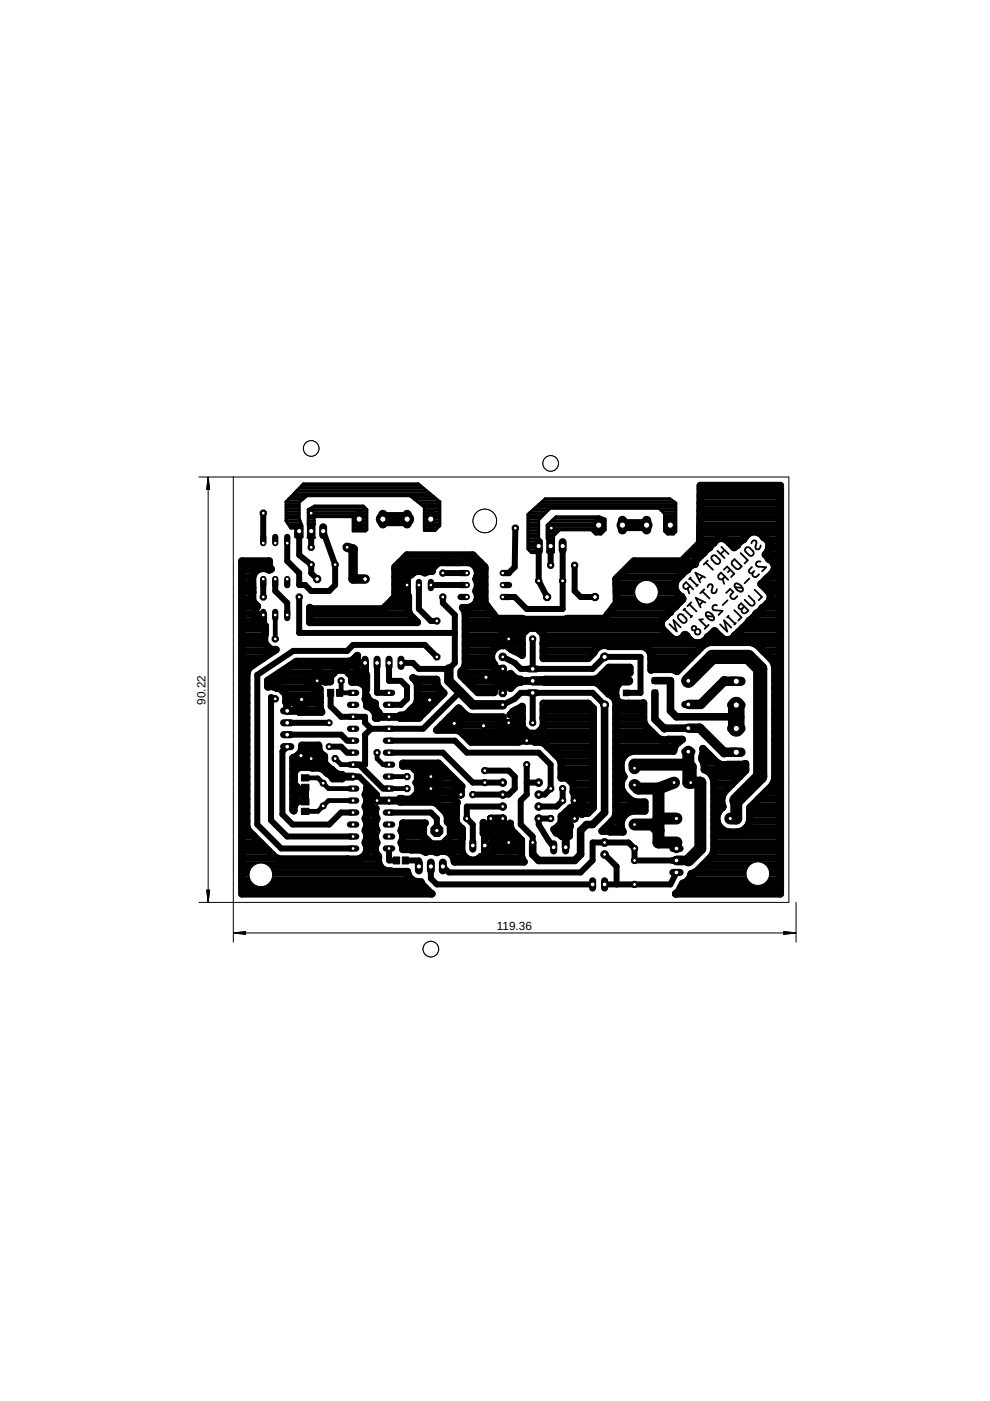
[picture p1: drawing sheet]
<svg xmlns="http://www.w3.org/2000/svg" width="210mm" height="297mm" viewBox="0 0 210 297" stroke-linecap="round" stroke-linejoin="round" font-family="sans-serif">
<defs><g id="words">
<g font-size="2.5">
<text x="43.6" y="149.4" transform="rotate(-90 43.6 149.4)">90.22</text>
<text x="105.3" y="197.2">119.36</text>
</g>
</g></defs>
<g fill="none" stroke="#000" stroke-width=".38">
<path d="M149.6 119.3l1.6 1.5M150.1 118.9l-.9 .8M150.9 118l.4-.3 .4 .1 .8 .8a.6 .6 0 0 1 0 .8 .6 .6 0 0 1-.8 0l-.8-.8zM152.1 116.8l1.5 1.5M153 116l1.5 1.5M153.6 116.6l-.8 .9M155.7 118.6l1.5 1.5-.5 .5-.4 .1-.3-.2-.8-.8v-.6zM157 117.3l1.5 1.5-.6 .7M158.1 116.2l.3-.2h.4l.8 .8a.6 .6 0 0 1 0 .9 .6 .6 0 0 1-.8 0l-.8-.9zM159.3 115.2a.54 .54 0 0 1 .5-.6 .54 .54 0 0 1 .6 .6l-.2 .7a.54 .54 0 0 0 .5 .6 .54 .54 0 0 0 .5-.6l.1-.3M161.2 119.1a.59 .59 0 0 0-.9 .3 .59 .59 0 0 0 .6 .7l1.5 .2-.8 .8M141.9 132.3l1.6 1.6-.7-2.4 1.5 1.5"/>
<path d="M143.8 130.5l.4-.3 .4 .1 .8 .8a.6 .6 0 0 1 0 .8 .6 .6 0 0 1-.8 0l-.8-.8zM145.1 129.2l1.5 1.5M145.2 129l-.3 .4M145.8 124.8l.3 1M146.2 128.1l1.5 1.5M146.3 122.6l1.5 1.5M146.3 124.3l-.4 .4a.6 .6 0 0 1-.9 0 .6 .6 0 0 1 0-.9l.5-.4 1.5 1.5M146.5 122.4l-.4 .4M146.6 127.7l-.9 .8M146.8 130.6l-.4 .3M148 124l-.4 .3M148.9 125.4l1.5 1.5"/>
<path d="M149 122.2l-.8 .8M149.1 127.5l-.8 .8M149.1 131.3l-.8 .1 1.5 1.5M149.3 124.9l-.8 .9M149.5 122.4l-2.1-1 1.1 2.1M149.6 127.8l-2.1-1.1 1 2.1M149.8 129.9a1.34 1.34 0 0 1 1.6 1.4 .9 .9 0 0 1-1.5-.4l-.3-.7zM149.8 130.6l1.5 .1M150 124.5a.54 .54 0 0 1 .5-.7 .54 .54 0 0 1 .6 .7l-.2 .7a.54 .54 0 0 0 .5 .6 .54 .54 0 0 0 .6-.6v-.3M150.2 132.5l-.8 .8M152 128.3a.59 .59 0 0 0-.9 .3 .59 .59 0 0 0 .5 .8l1.6 .1-.9 .9M152.7 132.4l1.5 1.5-.7-2.4 1.5 1.6"/>
<path d="M153.2 122.8l.3 1M153.5 120.8l.7-.7 1.5 1.5-.7 .7M153.7 122.3l-.4 .4a.6 .6 0 0 1-.9 0 .6 .6 0 0 1 0-.9l.5-.4 1.5 1.5M154 125.7l.8-.8 .7 .6-.5 .5a.61 .61 0 0 0 .1 .8 .61 .61 0 0 0 .7 .1l.5-.5M154.3 127.3l-1.1 1M154.3 130.7l1.6 1.5M154.5 130.6l-.3 .3M154.8 120.8l-.5 .5M155.7 129.4l1.5 1.5-.7 .7M155.9 123.8a1.27 1.27 0 0 1 1.5 1.5 1.34 1.34 0 0 1-1.6-1.3zM155.9 124.5l1.5 .2M156 132.1l-.3 .3"/>
<path d="M156.7 128.3l.4-.4 1.6 1.5-.5 .5a.6 .6 0 0 1-.8 0 .6 .6 0 0 1 0-.9 .48 .48 0 0 1-.7 0 .48 .48 0 0 1 0-.7zM157.8 128.6l-.4 .4M158.7 126.3l1.1 1.1a.6 .6 0 0 1 0 .9 .6 .6 0 0 1-.8 0l-1.1-1.1M158.9 122.7l-1 1M159.4 120.2l-.5 .5a.48 .48 0 0 0 0 .7 .48 .48 0 0 0 .7 0l.3-.3M159.7 121.3a.6 .6 0 0 0 0 .9 .6 .6 0 0 0 .8 0l.5-.4M160 125l1.5 1.6-.6 .7"/>
<circle cx="147.1" cy="133.2" r=".47"/>
<circle cx="147.9" cy="134" r=".6"/>
</g>
<path d="M69.4 146.2h1.4v1.4h-1.4zM71.4 146.2h1.3v1.4h-1.3zM132.2 143.7h1.1v1.2h-1.1zM132.2 146.3h1.1v1.2h-1.1zM138.3 146.3h1.1v1.2h-1.1zM138.3 143.7h1.1v1.2h-1.1zM63.9 164.3h1.6v1.3h-1.6zM63.9 166.3h1.6v1.3h-1.6zM63.9 171.4h1.6v1.3h-1.6zM63.9 169.4h1.6v1.3h-1.6zM83.4 181.7h1.3v1.5h-1.3zM85.3 181.7h1.3v1.5h-1.3z" fill="#000" stroke="#000" stroke-width=".21"/>
<g fill="none" stroke="#000" stroke-width="1.3">
<path d="M55.8 108.8v6.3M63.4 112.6v5.1l2.6 2v1.8l1.2 1.3M66 112.6v3.4M68.5 112.6l2.6 7.1v4.3l-1.3 1.3h-3.8l-1.3-1.3h-1.3v-2.5l-2.5-2.5v-3.9M109.3 112l-.2 8.2-1.2 1.3h-1.3M114.2 115.8v7.3l1.8 3.5M116.8 115.8v4M119.3 115.8v13.3h-7.6l-2.6-2.5h-2.5M121.8 119.8v5.5l1.3 1.3h3.1M55.8 122.8v3.8M58.4 122.8v2.5l2.5 2.5v2.6M63.4 126.6v7.6h33"/>
<path d="M88.8 124v5.1l2.6 2.6h1.2M91.4 124h7.6M92.6 139.3l-2.5-2.6h-15.2l-1.3 1.3h-11.4l-7.7 5.1v31.7l5.1 5.1h15.3M93.9 126.6v1.2l2.5 2.6v10.1l-1.2 1.3h-6.4l-1.3-1.3h-2.5M93.9 121.5h5.1M106.6 139.3l2.5 1.2 1.3 1.3h15.2l2.6-2.5h7.6v7.6h-3M112.9 135.5v6.3M58.4 148.2l-.9-.4v26.1l3.4 3.5h14M60.9 158.3l-1 1v13.4l2.1 2.1h7.8l2.5-2.5h2.6M60.9 155.8h11.4l1.3 1.2h1.3M60.9 153.2h8.9M63.9 148.3l.9 1"/>
<path d="M69.8 158.3h2.5l1.3 1.3h1.3M70.1 146.9v2.9l2.2 2.2h5.1v1.2l1.3 1.3M78.7 154.5l-1.3 1.3v6.3h-2.5M79.9 140.5v6.4h2.6M82.5 140.5v3.9h2.5l1.3 1.2v2.6l-1.3 1.2h-2.5M82.5 159.6h11.4l6.3 6.3h6.4M82.5 157h13.9l2.6 2.6h15.2l2.6 2.5v5.1l-1.3 1.3h-1.3M91.1 148.4l-3.6 3.6h-6.3l-3.8-3.8v-7.7h-8.9l-1.3 1.3v5.1l-3.8 3.8h-2.5M96.3 153.4h1.8l.1 .1M97.5 146.7l-7.8 7.8h-11M103 143.6h3.3l.3 .2M106.6 144.4h6.3"/>
<path d="M106.6 141.8v5.1M106.6 149.4l2.5-1.2 1.3-1.3h15.2l2.6 2.5M107.9 153.2l-.7 .7h-4.7M112.9 146.9v6.3M62.5 170h.1M62.7 168l-.2 .1M63.7 168l1-1.1v3.1h-2.1M63.8 160.2l-.6 .6M76.1 162.1l5.1 5.1h1.3M82.5 169.7h-2.6v-1.2l-3.8-3.8h-5l-2.6-2.6h-1.3l-1.2-1.3h-2.9l-.6 .6v8.6M82.5 172.3h8.9l1.2 1.2v2.6M82.5 179.9v2.5h1.6"/>
<path d="M102.8 163.4h5.1l1.2 1.3v2.5l-1.2 1.3h-7.7M106.6 171h-7.6v2.5l1.2 1.3v4.5M111.7 165.9h2.5M111.7 162.1v6.4l-1.3 1.2v5.1l2.5 2.6v1.2M116.8 173.5h-2.6v1.3l2 3.3 1.2 1.5M119.3 167.2v2.5l-1.3 1.3h-3.8M86 182.4h2.8v1.3M91.4 183.7v2.5l1.2 1.3h33M128.2 181.2l2.5 2.5v3.8M143.4 182.4h-8.9v-2.5l-1.2-1.3h-7.7v3.8l-2.5 2.6h-27.9l-1.3-1.3M143.4 185l-1.2 2.5h-14"/>
</g>
<path d="M73.6 116l1.3 .4v6.4h2.5M95.2 141.8v2.6l5 5h6.4M112.9 144.4h20.4M145.9 154.4h2.5l5.2 5.2 2.5-.1M156.1 144.4h-2.5l-5 5h-2.7M143.4 178.6v1.3M143.4 182.4h2.5" fill="none" stroke="#000" stroke-width="2"/>
<g fill="none" stroke="#000" stroke-width="1.6">
<path d="M51.3 119.2h5.8M84.8 119.2h17M93 119.2l-1.4 1.4v.5h-.7l-.8 .3a2.38 2.38 0 0 0-3.1 .4 1.71 1.71 0 0 0-2.4 1.5v1.5l.2 .7M94.8 119.2h2.4M99.4 119.2a2.32 2.32 0 0 1 1.5 3.6l.4 .8v.9l-.4 .8a2.4 2.4 0 0 1-.1 2.8 2.4 2.4 0 0 1-2.7 .7l.6 1.1v11.1l-.4 .8-.5 .6v.9l3.5 3.5h3.5v-.7l1-1.1h1.6l.8 .9 .9-.9 .9-.4h.4v-.5h-.4l-.9-.4-.9-.9-.8 .9h-1.6l-1-1.1 .1-1.7a2.38 2.38 0 0 1-.5-2.7 2.38 2.38 0 0 1 2.4-1.3l-.6-.7v-1.5l1-.9h1.4l1 .9v1.5l-1 1h-.8M134.2 119.2h13.2M145.9 117.6h2.8M147.4 116.1h3l.2-.3 .7-.6a1.77 1.77 0 0 1 2.7-.8l1.6 1.7M148.1 118.3h.1M148.4 114.5h3.4M148.4 112.9h10.6M148.4 111.4h17"/>
<path d="M148.4 109.8h17M148.4 108.2h17M148.4 106.7h17M148.5 105.1h16.9M148.5 103.5h16.9M148.6 117.8h.1M149.7 116.6l-.5 .6-1.5 1.5-.3 .9-1.1 .4-.5 .8M149.7 116.6h.1M150.4 116.1l-.7 .5M154.1 114.5h3.2M155.6 116.1h.1M156.8 114.9l-.5 .7-.7 .5"/>
<path d="M156.8 114.9h.1M157.5 114.4h.1M157.5 114.4l-.7 .5M158 113.7h.1M158 113.7l-.3 .6-.2 .1M158.1 113.7h.1M158.3 113.4h.1M158.6 113.1a2.27 2.27 0 0 1 2.9 .3M158.6 113.1h.1M158.6 113.1l-.6 .6M160.8 112.9h4.6M161.5 113.4l.1 .1"/>
<path d="M161.6 113.5l.2 .2M161.8 113.7l.1 .2a1.81 1.81 0 0 1 1.2 2.1M161.8 113.7h.1M162.4 117.6h3M162.5 117.4l-.2 .2 .7 .9a1.85 1.85 0 0 1 1.2 2.3M162.5 117.4h.1M162.7 114.5h2.7M162.9 116.7l-.4 .7M162.9 116.7h.1M163.1 116.1h2.3M163.1 116l-.2 .7M163.9 119.2h1.5"/>
<path d="M51.3 139.6h4.4M51.3 138h6.8M51.3 136.5h4.8M51.3 134.9h4.8M51.3 133.3h4.9M51.3 131.7h3M51.3 130.2h2.8M51.3 128.6h3.2M51.3 127h2.3M51.3 125.5h2.3M51.3 123.9h2.3M51.3 122.3h2.3"/>
<path d="M51.3 120.8h3.4M53.6 122.3a2.29 2.29 0 0 1 3.5-1.5l.4-.2-.4-.4v-1.2h-5.8v70.5h40.3l-2.1-2-.3-.5h-.9l-.9-.4M53.6 122.3v5.2l1 1-.5 .9v1.7a1.72 1.72 0 0 0 2.1 1.6l-.1 3.7 1.3 1.3h1.1l-5 3.4a2.21 2.21 0 0 0-1.2 2.2v32l.3 .8 5.8 5.7 .8 .3 16.8 .1 .8-.4 .6-.6 .4-.8M54.1 130.4h1.7v2.4M55.8 131.7h.1M57 120.8h.2M65.7 131.7h22.6M65.7 130.2h21.1M75.2 139.6h.4M75.5 139.3h.1M81.7 128.6h4.9M83.3 127h3.3"/>
<path d="M83.8 125.5h1M83.8 123.9h.8M83.8 122.3h1.1M83.8 120.8h7.8M84.6 124h1.7M84.8 125.5a1.7 1.7 0 0 0 1.8 .9v3.2l.3 .8 1.6 1.6h-22.8v-3.2l.3 .3h15.2l2.6-2.5v-6.4l2.5-2.5h13.9l2.6 2.5v7.6l2.5 3.3h5.4l.5 .3h8.5l.6-.3h7.9l2.5-3.3-.1-5 3.8-3.8h10.1l3.9-3.9 .1-12.1h16.9v86.5h-22.1M86.3 121.7v4.7M86.3 125.5h.1M86.3 123.9h.1M86.3 122.3h.1M98.7 139.6h5.5M98.7 138h5.8"/>
<path d="M98.7 136.5h7.7M98.7 134.9h7.5M98.7 133.3h13.2M98.7 131.7h41.5M98.7 130.2h5.9M100 128.6h3.4M101 125.5h1.8M101.1 122.3h1.7M101.1 120.8h1.7M101.2 127h1.6M101.3 123.9h1.5M106.2 135.5h3.4"/>
<path d="M107.9 133.8v3.4M107.9 136.5h.1M107.9 134.9h.1M109.1 138h1.6M109.6 134.9h1.1M110.7 136.4l-1.4 .1M114 133.3h26.4M115.2 136.4v-1.9l-1.3-1.3h-1.9l-1.3 1.3v4.4l-2.3-1.2-.6-.5M115.2 136.4v3.2h9.5l1.2-1.2a2.35 2.35 0 0 1 3.3-1.4h7l.9 .4 .6 .6M115.2 138h10.8M115.2 136.5h34.5M115.2 134.9h26.7"/>
<path d="M128.9 130.2h12.6M130.1 128.6h13.2M130.6 123.9h12.5M130.7 125.5h12.7M130.7 127h14M131 122.3h13M132.6 120.8h13.2M137.7 138l.3 .8v3.2l.4-.1h4.2l1 .4 5.5-5.5 1.5-.6h8.5l.8 .2 .7 .4 3.1 3.1 .6 1.5v23.7l-.6 1.5-4.7 4.7v2.6a2.87 2.87 0 0 1-2.5 2.5 3.6 3.6 0 0 1-4.4-1.7 2.87 2.87 0 0 1 1.1-3.5v-.3M137.7 138h10.2M138 139.6h8.3M141.2 130.7a1.78 1.78 0 0 0-.8 2.6l1.7 1.8a1.77 1.77 0 0 0 2.9-.2M141.2 130.7h.1"/>
<path d="M142.6 129.1l-.5 .7-.7 .5-.2 .4M142.6 129.1h.1M143 124.5h.1M143 124.5l.3 .8M143.1 123.7h.1M143.1 123.7l-.1 .8M143.3 125.3h.1M143.3 125.3l.4 .7M143.3 128.6l-.7 .5M143.5 122.9h.1M143.5 122.9l-.4 .8M143.7 126h.1"/>
<path d="M143.7 126l.7 .5M144.1 127.7h.1M144.1 127.7l-.8 .9M144.2 127.5v.1M144.4 126.5h.1M144.5 126.5l.3 .5-.2 .1M144.6 127.1l-.5 .6M144.6 127.1h.1M145 134.9h.6M145.1 134.6v.1M145.1 134.6l-.1 .3M145.1 134.6h.2l.6 .8"/>
<path d="M145.2 121.1h.1M145.5 134.8h.1M145.8 120.8l-.4 .1-1.9 2M145.9 135.4h.1M145.9 135.4l.6 .6M146.2 135.7h.1M146.5 136h.1M146.5 136l.8 .3M147.3 136.3h.1M147.3 136.3l.8 .1M148.1 136.4h.1M148.9 136.2h.1"/>
<path d="M148.9 136.2l-.8 .2M149.6 135.7l-.7 .5M149.6 135.7h.1M150.1 135l-.5 .7M150.1 135h.1M150.3 134.9h2.3M150.8 134.4h.1M151.3 133.9h.1M155.7 134.9a1.79 1.79 0 0 1-2.9 .2l-1.3-1.3-1.4 1.2M155.7 134.9h9.7M155.8 134.7l-.1 .2M155.8 134.7h.1"/>
<path d="M157.3 133.3h8.1M157.4 133.3l-1.6 1.4M157.4 133.3h.1M157.5 133.1l-.1 .2M157.5 133.1h.1M158.8 131.7h6.6M159.2 131.5l-.3 .1-.2 .3-1.2 1.2M159.2 131.5h.1M159.3 131.4l-.1 .1M159.3 131.4h.1M159.5 131.1h.1M159.5 131.1l-.2 .3"/>
<path d="M159.8 130.9h.1M160 136.5h5.4M160.2 130.5l-.7 .6M160.2 130.5h.1M160.3 130.2h5.1M160.4 130l-.2 .5M160.4 130h.1M161.1 129.6l-.7 .4M161.1 129.6h.1M161.4 123.9h4M161.5 123.8h-.1l1.7 1.7M161.5 123.8h.1"/>
<path d="M161.8 138h3.6M162 128.6h3.4M162.1 123.2h.1M162.9 122.3h2.5M163 125.5h2.4M163.1 125.5a1.8 1.8 0 0 1-.4 2.5l-1.1 .9-.5 .7M163.1 125.5h.1M163.1 125.5v.1M163.3 127h2.1M163.4 139.6h2M164.2 120.8l-.3 .6-2.4 2.4M164.2 120.8h1.2"/>
<path d="M51.3 145.9h1M51.3 160h1M51.3 158.4h1M51.3 156.8h1M51.3 155.3h1M51.3 153.7h1M51.3 152.1h1M51.3 150.6h1M51.3 149h1M51.3 147.4h1M51.3 144.3h1M51.3 142.7h1"/>
<path d="M51.3 141.2h2M56.8 144.3l6-4h11.2l.9-.4 .9-.9-.2 .7v1.7a1.81 1.81 0 0 0 2.1 1.7v3.1a2.43 2.43 0 0 0-3.1-1.6v-1.2l-1.3-1.3h-1.9l-1.4 1.3v1.1l-1 .1v-1l-1.1-1h-1.4l-1 1v1.5l1 1h1.3l.1 4.1 .3 .8h-4.8a1.81 1.81 0 0 0-1.6-2.1h-1.2v-1.7l-1.3-1.3M56.8 144.3v1.3l.2-.1M56.8 144.3h8.7M57 145.5h.9l.8 .4h7.6M57 145.5h.1M58.8 145.9h.1M59.1 142.7h7.3M60.6 147.4h7.2M60.9 150.7h2.6M60.9 148.9v1.8M60.9 150.6h.1"/>
<path d="M60.9 149h.1M61.5 141.2h14.1M62.3 149h5.6M63.3 160h1.1M63.5 150.6h4.5M64 158h3.5a2.12 2.12 0 0 0 1.3 2.3v1.5l2.3 2.1 .8 .4h.6v.8h-1.9l-.8-1-.4-.1a2.84 2.84 0 0 0-3.2-1.2l-.4-.1h-2.2l-.6 .2-.5 .5-.2 .6v1.9l.5 .9 .1 1.2 .4 .5-.4 .5-.1 1.1-.5 .9v.9l-.2-.2v-11a2.34 2.34 0 0 0 1.9-2.7zM64 158.4h3.5M65.5 144.4h3.5M66 159.1v3.5M66 160h.1M67.2 142.6v3.5M67.2 145.9h.1"/>
<path d="M67.2 144.3h.1M67.2 142.7h.1M67.5 160h.8M67.8 148h.1M68.1 142.7h2.6M69 144.3h1M73.9 142.7h2.4M74.6 144.3h3.1M75.6 140.5h1.8M77.4 140.5v2.6M77.4 142.7h.1M77.4 141.2h.1"/>
<path d="M77.6 145.9h.1M77.7 147.5a2.15 2.15 0 0 0 1.8 1.6 2.5 2.5 0 0 0 .8 2.1l-.2 1.1h-.4a2.22 2.22 0 0 0-1.9-2.6v-.7l-.4-.8zM77.8 149h1.4M79.2 150.6h.6M79.7 152.1h.4M80.1 152h4.8M82.5 152h.1M84.8 152.1h4.1M87.1 150.6h3.4M87.6 143.7l.8 .4h4.2a3 3 0 0 0 1.5 2.9l-5.3 5.3h-4v-.6h.7l.8-.4 1.9-1.9 .3-.8v-3.4l-.3-.8zM87.6 150.1h.1M88.1 144.3h4.5"/>
<path d="M88.4 149h3.7M88.5 145.9h4.5M88.5 147.4h5.1M92.6 154.8l4.7-4.7 1.4 1.4 1.2 .5h6.7l-.4 .5v1.4l1 1.1h1.4l1-1.1v-1.4l-1-1h-.4a3.3 3.3 0 0 1 2.2-1.4l.3-.3v4.4l1.1 1.1h-.8l-1 1v1h-10.1l-2.2-2.2-.8-.3zM93.7 153.7h12.5M95.3 152.1h11.3M96.8 150.6h.9M97.8 142.7h7.1M97.8 155.3h14M98.6 141.2h6.2M98.8 144.3h11.6M99.4 156.8h10.6"/>
<path d="M100.4 145.9h4.6M104.8 141.8h1.8v1.9M106.2 153.2h3.4M106.6 145v1.8M106.6 145.9h.1M106.6 146.8h.1M106.6 142.7h.1M107.9 153.2v1.8M107.9 153.7h.1M108.2 145.9h.1M109.2 152.1h1.5M109.3 150.6h1.4"/>
<path d="M109.6 153.7h1.1M110 157h3.4M110.4 144.4h5.1M110.7 152.3h.1M111.7 155.3v1.8M111.7 156.8h.1M112.9 144.4h.1M113.4 156.8h12.4M114.1 155.3h11.7M115.2 152.1h10.6M115.2 150.6h10.6M115.2 153.7h10.6"/>
<path d="M115.5 144.3h15.6M116.2 158.4h9.6M117.8 160h8M127.8 145.9h2.8M127.9 142.7h3.9M128.2 149.4v22.9l-2.6 2.5h-1.2l-1.3 1.3v5.1l-1.3 1.2h-7.6l-1.3-1.2v-2.6M129.6 147.4h.9M130.6 160h2M130.6 158.4h12.4M130.6 156.8h9.6M130.6 155.3h7.6M130.6 153.7h6.1"/>
<path d="M130.6 152.1h5.8M130.6 150.6h5.8M130.6 149h.9M132.8 142.7v1.6h-1.7M132.8 144.3h.1M132.8 142.7h.1M138 141.2h6.7M138.9 144.3l3.3 .1v6.3l1.2 1.3h12.7M138.9 146.9v5.6l2 2 .1-.1h4.9M141.6 156.8h3M149 160h1.3M164.2 141.2h1.2"/>
<path d="M164.3 145.9h1.1M164.3 160h1.1M164.3 158.4h1.1M164.3 156.8h1.1M164.3 155.3h1.1M164.3 153.7h1.1M164.3 152.1h1.1M164.3 150.6h1.1M164.3 149h1.1M164.3 147.4h1.1M164.3 144.3h1.1M164.3 142.7h1.1"/>
<path d="M51.3 169.4h1M51.3 178.8h4M51.3 177.2h2.5M51.3 175.6h1.2M51.3 174.1h1M51.3 172.5h1M51.3 170.9h1M51.3 167.8h1M51.3 166.2h1M51.3 164.7h1M51.3 163.1h1M51.3 161.5h1"/>
<path d="M62.1 169.4h.7M62.1 170.9h.2M62.1 167.8h.8M62.1 166.2h.3M62.1 164.7h.2M62.1 163.1h.7M62.1 161.5h2.2M62.8 166.9l.2 .1M62.8 170h.2M64.3 160.8h3.4M64.3 161.6v-1.5l1-1h1.4l1 1v1.5M64.3 161.6l1 1h1.4l1-1"/>
<path d="M64.7 167.2h.1M64.7 169.4h.1M64.7 167.2v2.6M64.7 169.8h.1M64.7 167.8h.1M66 161.5h.1M67.7 161.5h1.1M68.5 163.1h1.6M70.3 164.7h2.2M72.5 164.7h2.4M77.5 170.9h1.2M77.5 178.8h2.3"/>
<path d="M77.6 175.6h2.1M77.7 174.1h2M77.7 167.8h.9M77.8 169.4h.4M77.8 177.2h1.7M77.8 172.5h1.7M78.2 169.7h6.7M79.9 169.7v.1M82.5 169.7v.1M85.1 178.8h6.1M85.2 169.3l.1 .2h1.9l1.4-1.4v-1.8l-.4-.4 .4-.3v-1.9l-1.4-1.3h-1.8v-.6h7.6l4.9 5h-.9l-1 1v1.4l.9 .9-.2 .5v3.9l1.3 1.3-.1 4.7a2.37 2.37 0 0 0 1.7 1.8 2.37 2.37 0 0 0 2.4-.7M85.2 169.4l-.4-.1v.7h7l.8 .4 1.9 1.9 .4 .8v1.2l.6 .6v2.4l-1.7 1.7h-2.4l-1.7-1.7v-2.4l.4-.4h-4.7v.8l-.3 .8 .3 .8v.9l-.3 .8 .3 .9v.6l3.9 .1 1 .5 .6-.3h.9l.8 .3a2.42 2.42 0 0 1 3.8 2h14.7l-.6-1v-3.6l-2-2-.3-.8v-.7"/>
<path d="M85.3 175.6h4.4M85.4 177.2h4.3M87.3 169.4h8.9M87.9 163.1h2.6M88.5 166.2h1.4M88.6 167.8h1M88.6 164.7h1M89.6 164.7h3.5M89.6 167.2h3.5M90.7 162.9h1.4l1 1.1v1.4l-.6 .5 .6 .6v1.4l-1 1h-1.4l-1.1-1v-1.4l.6-.6-.6-.5v-1.4zM91.4 162.9v6M91.4 167.8h.1"/>
<path d="M91.4 166.2h.1M91.4 164.7h.1M91.4 163.1h.1M92.2 163.1h2.1M92.8 166.2h4.6M93.1 167.8h2.9M93.1 164.7h2.7M93.2 170.9h3.5M94 178.8h3.9M94.6 172.5h2.1M94.9 174.1h1.8M95.5 177.2h2.5"/>
<path d="M95.5 175.6h2.4M96 168.5h1.7M96.7 172.6h.1M97.7 166.8v1.7M97.7 167.8h.1M102.5 175.6h5.8M102.8 176.7v5.1M102.8 179.3h1.8M102.8 178.8h.1M102.8 177.2h.1M104.1 175.3v-1.8h2.5v1.9M104.1 177.2h2.7"/>
<path d="M104.1 174.1h.1M104.6 178.8h1.6M106.2 178.6h3.4M106.6 174.1h.1M107.9 176.9v3.4M107.9 178.8h.1M107.9 177.2h.1M108.2 174.6a1.89 1.89 0 0 1-3 .2l-.4 .5h-1.4l-.9-.9v2.3a1.81 1.81 0 0 1 2.1 1.7v2M108.2 174.6h.1M108.9 177.2h.7M109.6 178.8h.9M117.9 175.6h2.8"/>
<path d="M118.9 161.5h6.9M119 164.7h6.8M119 163.1h6.8M119 174.1h1.1M119.1 177.2h.2M119.1 177.3h.1M119.7 172.5h.7M119.9 177.1v2.5M119.9 179.6h.1M119.9 178.8h.1M119.9 177.2h.1M120.2 172l-1.2 1v1.5l-1.3 1.3h-.2l.4 .8 .8 .3 .4 .4"/>
<path d="M120.2 172h.1M120.2 172l.8-.7 .1 .1h1.4l1-.9v-1.5l-1-1h-.9v-1.7l-1.4-1.4h-1.2v-3.2l-.3-.9-3.2-3.1-.8-.4h-1.3v-1l-.8-.8h1.3l1.3-1.3v-5.1h9.5l1.1 1.1v21.1l-1.1 1.1h-.8l-.6 .2-.8-.8h-1.4l-1 1v1.5l.8 .8-.2 .5v1.6l-.9-.1-.7 .2M120.6 177.2h.1M121.5 166.2h4.3M121.6 167.8h4.2M121.8 171.8l.1 1.7h-1.8M121.8 169.7h1.7M121.8 169.4h.1M121.8 168v3.4M121.8 172.5h.1M121.8 170.9h.1M123.1 170.9h2.7"/>
<path d="M123.2 172.5h.4M123.5 169.4h2.3M128.2 175.6h3.6M129.8 174.1h1.9M130.6 169.4h2.8M130.6 172.5h2.2M130.6 170.9h6.1M130.6 167.8h1.4M130.6 166.2h1.1M130.6 164.7h1.6M130.6 163.1h1.1M130.6 161.5h1.1"/>
<path d="M132.2 164.7a2.91 2.91 0 0 0 0 3.5 4.1 4.1 0 0 0 4.5 1.9v1.8h-2.5l-1.4 .6M132.2 164.7a3.6 3.6 0 0 1 1.2-5.3l.8-.2h8.6a2.54 2.54 0 0 1 1.4-2.1l.4-.3-4.2 .1-.9-.4-2.7-2.7-.4-.8v-3.9l-4.1 .1a1.67 1.67 0 0 1-1.8-1.8v-.9a2.02 2.02 0 0 1 .6-1.5v-1.4l.2-.6 .6-.3h1.6v-1.2h-4.4l-2.2 2.2-.8 .4h-10.6v.5h10.6l.8 .4 2.2 2.2a2.36 2.36 0 0 1 1.5 2.8v22.8l-.4 .9-2.5 2.5 4.4 .2a2.9 2.9 0 0 1 .7-3.9M149.2 161.5h2.6M149.4 163.1h8.7M151.1 164.7h5.7M151.4 169.4h1.6M151.4 178.8h14M151.4 177.2h14M151.4 175.6h1.5M151.4 174.1h.6M151.4 172.5h.7M151.4 170.9h1.8"/>
<path d="M151.4 167.8h2.2M151.4 166.2h3.8M153 169.3l.2-.7 .4-.8 4.5-4.4v-1.5l-.7 .2h-3.1a2.44 2.44 0 0 1-2.3-.4l-3-3 .1 1.1-.3 .6v.6l.6 1.2v1a2.81 2.81 0 0 1 2 2.3v14.8l-.6 1.4-3.1 3-1.1 .6a2.25 2.25 0 0 1-1.8 2l-.7 1.5-.8 .7M153 169.3v.9l.2 .7M158.1 175.6h7.3M159 174.1h6.4M159 172.5h6.4M159.3 170.9h6.1M160.9 169.4h4.5M162.5 167.8h2.9M163.9 166.2h1.5M164.3 164.7h1.1"/>
<path d="M164.3 163.1h1.1M164.3 161.5h1.1M51.3 188.2h38.8M51.3 186.6h36.1M51.3 185.1h35.1M51.3 183.5h29.2M51.3 181.9h7.3M51.3 180.4h5.6M76.6 181.9h3.6M77.8 180.4v-.9l-.4-.9 .4-.8v-.9l-.4-.8 .4-.8v-.9l-.4-.9 .4-.8v-.9l-.4-.8 .4-.8v-.9l-.4-.8 .4-.8v-.7l1.2 1.2-.8 .8v1.5l1 .9h.5l-.2 1.3 .4 .8-.4 .9v.9l.4 .8-.4 .8v.9l.4 .8-.4 .9v.9M77.8 180.4h1.7M79.5 180.4l.4 .8 .3 .3a2.43 2.43 0 0 0 2.6 3.2l.3 .1h3.3v.2"/>
<path d="M86.4 185l.3 .9 .7 .7M89.7 180.4h8.2M96.2 181.9h2.6M101.7 181.9h8.9M102 181.6v.1M102.8 180.4h.1M104.6 180.4a1.81 1.81 0 0 1-2.6 1.3M104.6 180.4h5.9M143.3 189.5h.1M144.3 188.2h21.1M145.9 186.6h19.5M147.2 185.1h18.2"/>
<path d="M149 183.5h16.4M150.6 181.9h14.8M151.4 180.4h14"/>
<circle cx="107.9" cy="178.6" r="1.85"/>
</g>
<path d="M58.4 130.4v5.1M72.3 144.4v2.2l-.3 .3h2.9M79.9 159.6v1.2l1.3 1.3h1.3M64.7 164.9h2.7l2.3 2.3h5.2M71.1 160.8l1.2 1.3h2.6M74.9 169.7h-5.2l-2.3 2.3h-2.7M82.5 167.2h3.8M82.5 164.7h3.8" fill="none" stroke="#000" stroke-width="1"/>
<g fill="none" stroke="#000" stroke-width=".61">
<path d="M60.6 110.4h3M60.6 109.9h2.8M60.6 109.3h2.8M60.6 108.7h2.8M60.6 108.1h2.8M60.6 107.6h2.8M60.6 107h2.8M60.6 106.4h3M60.6 106.4v4M60.6 106.4l3.7-3.8h24.4l4.6 3.8M61 111h2.9M61.2 105.8h3"/>
<path d="M61.4 111.6h2.6M61.7 105.3h3.2M62.3 104.7h28.9M62.7 113.3h1.3M62.7 112.8h1.3M62.7 112.2h1.3M62.9 104.1h27.6M63.4 103.5h26.4M64 102.9h25.1M65.3 108l1.4-.7h10.3l.8 .7v4.4l-.4 .2h-2.5v-3h-8.3v4.4h-1.3zM65.3 111h1.4M65.3 110.4h1.3"/>
<path d="M65.3 109.9h1.3M65.3 109.3h12.5M65.3 108.7h12.5M65.3 108.1h12.5M65.4 113.9h1.2M65.4 113.3h1.1M65.4 112.8h1.1M65.4 112.2h1.1M65.4 111.6h1.1M66.2 107.6h11.1M74.9 112.2h2.9M74.9 111.6h2.9"/>
<path d="M74.9 111h2.9M74.9 110.4h2.9M74.9 109.9h2.9M87.1 105.3h4.8M87.8 105.8h4.8M88.6 106.4h4.7M89.3 107h4M90 112.2h2.5M90 111.6h3.1M90 111h3.3M90 110.4h3.3M90 109.9h3.3"/>
<path d="M90 109.3h3.3M90 108.7h3.3M90 108.1h3.3M90 107.6h3.3M90 107.5l-3.1-2.4h-21.8l-1.7 1.4v3.4l.6 1.6v2.4h-1.2l-.1-.2v-1.7h-1l-1.1-1.6M93.3 106.4v5.1l-1.1 1h-2.2v-5M111.9 109.1l3.7-3.4h26.4l1.3 .9v6.1l-.5 .5h-1.3l-.6-.6v-3.7l-1.2-1.1h-23.1l-2.4 2.4v3.9l.5 .5v2.5l-.1 .1h-1.9l-.8-.8zM111.9 116.2h2.8M111.9 115.7h2.8M111.9 115.1h2.8M111.9 114.5h2.7M111.9 113.9h2.3"/>
<path d="M111.9 113.3h2.3M111.9 112.8h2.3M111.9 112.2h2.3M111.9 111.6h2.3M111.9 111h2.3M111.9 110.4h2.3M111.9 109.9h2.6M111.9 109.3h3.2M112.3 116.8h2.4M112.3 108.7h3.4M112.9 108.1h3.4M113.6 107.6h29.7"/>
<path d="M114.2 107h29.1M114.9 106.4h28.1M115.5 105.8h26.6M116 111.3l1.9-1.7h9.1l1.3 .5v2.3l-.9 .8h-1.1l-.9-.8h-6.7l-1.3 1.2-.1 3.5-.2 .1-1-.1zM116 113.9h1.4M116 113.3h1.7M116 112.8h2.3M116 112.2h12.3M116 111.6h12.3M116.1 114.5h1.3M116.2 116.8h1.1M116.2 116.2h1.1"/>
<path d="M116.2 115.7h1.1M116.2 115.1h1.1M116.3 111h12M116.9 110.4h11.4M117.6 109.9h10.2M125.8 112.8h2.1M140.1 108.1h3.2M140.7 108.7h2.6M140.9 112.2h2.4M140.9 111.6h2.4M140.9 111h2.4M140.9 110.4h2.4"/>
<path d="M140.9 109.9h2.4M140.9 109.3h2.4M141 112.8h2.3"/>
</g>
<path d="M132 111.3h5.1M145.9 159.4v6.5h2.6v14l-2.6 2.5M134.5 162.9v-.8h11.4l.6 .5v3.3M134.5 166.4l.8 .8h4.3M134.5 174.8h3.8l1.3 1.3M139.6 167.2v11.4h3.8M139.6 173.5h3.8M142.9 165.9l-3.3 1.3M156.1 169.7v3.8h-1.3" fill="none" stroke="#000" stroke-width="2.5"/>
<path d="M81.2 110.1h5.1M145.9 144.4l5.1-5.1h7.6l2.6 2.5v22.9l-5.1 5" fill="none" stroke="#000" stroke-width="3"/>
<path d="M156.1 149.5v5" fill="none" stroke="#000" stroke-width="3.5"/>
<path d="M145.2 159.4h1.5" fill="none" stroke="#000" stroke-width="1.5"/>
<circle cx="145.9" cy="159.4" r=".51" fill="#fff" stroke="#000" stroke-width=".21"/>
<path d="M145.2 144.4h1.5" fill="none" stroke="#000" stroke-width="1.5"/>
<circle cx="145.9" cy="144.4" r=".51" fill="#fff" stroke="#000" stroke-width=".21"/>
<path d="M145.2 154.4h1.5" fill="none" stroke="#000" stroke-width="1.5"/>
<circle cx="145.9" cy="154.4" r=".51" fill="#fff" stroke="#000" stroke-width=".21"/>
<path d="M145.2 149.4h1.5" fill="none" stroke="#000" stroke-width="1.5"/>
<circle cx="145.9" cy="149.4" r=".51" fill="#fff" stroke="#000" stroke-width=".21"/>
<circle cx="126.2" cy="126.6" r=".83" fill="#000" stroke="#000" stroke-width=".21"/>
<circle cx="126.2" cy="126.6" r=".51" fill="#fff" stroke="#000" stroke-width=".21"/>
<circle cx="116" cy="126.6" r=".83" fill="#000" stroke="#000" stroke-width=".21"/>
<circle cx="116" cy="126.6" r=".51" fill="#fff" stroke="#000" stroke-width=".21"/>
<circle cx="77.4" cy="122.8" r=".83" fill="#000" stroke="#000" stroke-width=".21"/>
<circle cx="77.4" cy="122.8" r=".51" fill="#fff" stroke="#000" stroke-width=".21"/>
<circle cx="67.2" cy="122.8" r=".83" fill="#000" stroke="#000" stroke-width=".21"/>
<circle cx="67.2" cy="122.8" r=".51" fill="#fff" stroke="#000" stroke-width=".21"/>
<circle cx="67.2" cy="144.4" r=".71" fill="#000" stroke="#000" stroke-width=".21"/>
<circle cx="67.2" cy="144.4" r=".4" fill="#fff" stroke="#000" stroke-width=".21"/>
<circle cx="72.3" cy="144.4" r=".71" fill="#000" stroke="#000" stroke-width=".21"/>
<circle cx="72.3" cy="144.4" r=".4" fill="#fff" stroke="#000" stroke-width=".21"/>
<circle cx="86.3" cy="164.7" r=".71" fill="#000" stroke="#000" stroke-width=".21"/>
<circle cx="86.3" cy="164.7" r=".4" fill="#fff" stroke="#000" stroke-width=".21"/>
<circle cx="91.4" cy="164.7" r=".71" fill="#000" stroke="#000" stroke-width=".21"/>
<circle cx="91.4" cy="164.7" r=".4" fill="#fff" stroke="#000" stroke-width=".21"/>
<circle cx="86.3" cy="167.2" r=".71" fill="#000" stroke="#000" stroke-width=".21"/>
<circle cx="86.3" cy="167.2" r=".4" fill="#fff" stroke="#000" stroke-width=".21"/>
<circle cx="91.4" cy="167.2" r=".71" fill="#000" stroke="#000" stroke-width=".21"/>
<circle cx="91.4" cy="167.2" r=".4" fill="#fff" stroke="#000" stroke-width=".21"/>
<circle cx="71.1" cy="160.8" r=".71" fill="#000" stroke="#000" stroke-width=".21"/>
<circle cx="71.1" cy="160.8" r=".4" fill="#fff" stroke="#000" stroke-width=".21"/>
<circle cx="66" cy="160.8" r=".71" fill="#000" stroke="#000" stroke-width=".21"/>
<circle cx="66" cy="160.8" r=".4" fill="#fff" stroke="#000" stroke-width=".21"/>
<circle cx="106.6" cy="139.3" r=".8" fill="#000" stroke="#000" stroke-width=".21"/>
<circle cx="106.6" cy="139.3" r=".4" fill="#fff" stroke="#000" stroke-width=".21"/>
<circle cx="106.6" cy="141.8" r=".87" fill="#000" stroke="#000" stroke-width=".21"/>
<circle cx="106.6" cy="141.8" r=".4" fill="#fff" stroke="#000" stroke-width=".21"/>
<circle cx="112.9" cy="135.5" r=".71" fill="#000" stroke="#000" stroke-width=".21"/>
<circle cx="112.9" cy="135.5" r=".4" fill="#fff" stroke="#000" stroke-width=".21"/>
<circle cx="107.9" cy="135.5" r=".71" fill="#000" stroke="#000" stroke-width=".21"/>
<circle cx="107.9" cy="135.5" r=".4" fill="#fff" stroke="#000" stroke-width=".21"/>
<circle cx="112.9" cy="153.2" r=".71" fill="#000" stroke="#000" stroke-width=".21"/>
<circle cx="112.9" cy="153.2" r=".4" fill="#fff" stroke="#000" stroke-width=".21"/>
<circle cx="107.9" cy="153.2" r=".71" fill="#000" stroke="#000" stroke-width=".21"/>
<circle cx="107.9" cy="153.2" r=".4" fill="#fff" stroke="#000" stroke-width=".21"/>
<circle cx="106.6" cy="149.4" r=".8" fill="#000" stroke="#000" stroke-width=".21"/>
<circle cx="106.6" cy="149.4" r=".4" fill="#fff" stroke="#000" stroke-width=".21"/>
<circle cx="106.6" cy="146.9" r=".87" fill="#000" stroke="#000" stroke-width=".21"/>
<circle cx="106.6" cy="146.9" r=".4" fill="#fff" stroke="#000" stroke-width=".21"/>
<circle cx="134.5" cy="162.9" r=".87" fill="#000" stroke="#000" stroke-width=".21"/>
<circle cx="134.5" cy="162.9" r=".4" fill="#fff" stroke="#000" stroke-width=".21"/>
<circle cx="134.5" cy="166.4" r=".8" fill="#000" stroke="#000" stroke-width=".21"/>
<circle cx="134.5" cy="166.4" r=".4" fill="#fff" stroke="#000" stroke-width=".21"/>
<circle cx="134.5" cy="174.8" r=".71" fill="#000" stroke="#000" stroke-width=".21"/>
<circle cx="134.5" cy="174.8" r=".4" fill="#fff" stroke="#000" stroke-width=".21"/>
<circle cx="134.5" cy="179.9" r=".71" fill="#000" stroke="#000" stroke-width=".21"/>
<circle cx="134.5" cy="179.9" r=".4" fill="#fff" stroke="#000" stroke-width=".21"/>
<circle cx="134.5" cy="187.5" r=".71" fill="#000" stroke="#000" stroke-width=".21"/>
<circle cx="134.5" cy="187.5" r=".4" fill="#fff" stroke="#000" stroke-width=".21"/>
<circle cx="134.5" cy="182.4" r=".71" fill="#000" stroke="#000" stroke-width=".21"/>
<circle cx="134.5" cy="182.4" r=".4" fill="#fff" stroke="#000" stroke-width=".21"/>
<circle cx="128.2" cy="181.2" r=".8" fill="#000" stroke="#000" stroke-width=".21"/>
<circle cx="128.2" cy="181.2" r=".4" fill="#fff" stroke="#000" stroke-width=".21"/>
<circle cx="128.2" cy="178.6" r=".87" fill="#000" stroke="#000" stroke-width=".21"/>
<circle cx="128.2" cy="178.6" r=".4" fill="#fff" stroke="#000" stroke-width=".21"/>
<circle cx="99" cy="173.5" r=".71" fill="#000" stroke="#000" stroke-width=".21"/>
<circle cx="99" cy="173.5" r=".4" fill="#fff" stroke="#000" stroke-width=".21"/>
<circle cx="104.1" cy="173.5" r=".71" fill="#000" stroke="#000" stroke-width=".21"/>
<circle cx="104.1" cy="173.5" r=".4" fill="#fff" stroke="#000" stroke-width=".21"/>
<circle cx="116.8" cy="173.5" r=".71" fill="#000" stroke="#000" stroke-width=".21"/>
<circle cx="116.8" cy="173.5" r=".4" fill="#fff" stroke="#000" stroke-width=".21"/>
<circle cx="121.8" cy="173.5" r=".71" fill="#000" stroke="#000" stroke-width=".21"/>
<circle cx="121.8" cy="173.5" r=".4" fill="#fff" stroke="#000" stroke-width=".21"/>
<circle cx="112.9" cy="178.6" r=".71" fill="#000" stroke="#000" stroke-width=".21"/>
<circle cx="112.9" cy="178.6" r=".4" fill="#fff" stroke="#000" stroke-width=".21"/>
<circle cx="107.9" cy="178.6" r=".71" fill="#000" stroke="#000" stroke-width=".21"/>
<circle cx="107.9" cy="178.6" r=".4" fill="#fff" stroke="#000" stroke-width=".21"/>
<circle cx="111.7" cy="162.1" r=".66" fill="#000" stroke="#000" stroke-width=".21"/>
<circle cx="111.7" cy="162.1" r=".4" fill="#fff" stroke="#000" stroke-width=".21"/>
<circle cx="111.7" cy="157" r=".71" fill="#000" stroke="#000" stroke-width=".21"/>
<circle cx="111.7" cy="157" r=".4" fill="#fff" stroke="#000" stroke-width=".21"/>
<circle cx="128.2" cy="149.4" r=".85" fill="#000" stroke="#000" stroke-width=".21"/>
<circle cx="128.2" cy="149.4" r=".55" fill="#fff" stroke="#000" stroke-width=".21"/>
<circle cx="128.2" cy="139.3" r=".85" fill="#000" stroke="#000" stroke-width=".21"/>
<circle cx="128.2" cy="139.3" r=".55" fill="#fff" stroke="#000" stroke-width=".21"/>
<path d="M86.3 109.1v2" fill="none" stroke="#000" stroke-width="2"/>
<circle cx="86.3" cy="110.1" r=".66" fill="#fff" stroke="#000" stroke-width=".21"/>
<path d="M91.3 109.1v2" fill="none" stroke="#000" stroke-width="2"/>
<circle cx="91.3" cy="110.1" r=".66" fill="#fff" stroke="#000" stroke-width=".21"/>
<path d="M76.2 109.1v2" fill="none" stroke="#000" stroke-width="2"/>
<circle cx="76.2" cy="110.1" r=".66" fill="#fff" stroke="#000" stroke-width=".21"/>
<path d="M81.2 109.1v2" fill="none" stroke="#000" stroke-width="2"/>
<circle cx="81.2" cy="110.1" r=".66" fill="#fff" stroke="#000" stroke-width=".21"/>
<circle cx="106.6" cy="165.9" r=".8" fill="#000" stroke="#000" stroke-width=".21"/>
<circle cx="106.6" cy="165.9" r=".4" fill="#fff" stroke="#000" stroke-width=".21"/>
<circle cx="106.6" cy="168.5" r=".8" fill="#000" stroke="#000" stroke-width=".21"/>
<circle cx="106.6" cy="168.5" r=".4" fill="#fff" stroke="#000" stroke-width=".21"/>
<circle cx="114.2" cy="168.5" r=".8" fill="#000" stroke="#000" stroke-width=".21"/>
<circle cx="114.2" cy="168.5" r=".4" fill="#fff" stroke="#000" stroke-width=".21"/>
<circle cx="114.2" cy="165.9" r=".8" fill="#000" stroke="#000" stroke-width=".21"/>
<circle cx="114.2" cy="165.9" r=".4" fill="#fff" stroke="#000" stroke-width=".21"/>
<circle cx="106.6" cy="171" r=".8" fill="#000" stroke="#000" stroke-width=".21"/>
<circle cx="106.6" cy="171" r=".4" fill="#fff" stroke="#000" stroke-width=".21"/>
<circle cx="106.6" cy="173.5" r=".8" fill="#000" stroke="#000" stroke-width=".21"/>
<circle cx="106.6" cy="173.5" r=".4" fill="#fff" stroke="#000" stroke-width=".21"/>
<circle cx="114.2" cy="171" r=".8" fill="#000" stroke="#000" stroke-width=".21"/>
<circle cx="114.2" cy="171" r=".4" fill="#fff" stroke="#000" stroke-width=".21"/>
<circle cx="114.2" cy="173.5" r=".8" fill="#000" stroke="#000" stroke-width=".21"/>
<circle cx="114.2" cy="173.5" r=".4" fill="#fff" stroke="#000" stroke-width=".21"/>
<path d="M112.2 141.8h1.5" fill="none" stroke="#000" stroke-width="1.5"/>
<circle cx="112.9" cy="141.8" r=".51" fill="#fff" stroke="#000" stroke-width=".21"/>
<path d="M112.2 144.4h1.5" fill="none" stroke="#000" stroke-width="1.5"/>
<circle cx="112.9" cy="144.4" r=".51" fill="#fff" stroke="#000" stroke-width=".21"/>
<path d="M112.2 146.9h1.5" fill="none" stroke="#000" stroke-width="1.5"/>
<circle cx="112.9" cy="146.9" r=".51" fill="#fff" stroke="#000" stroke-width=".21"/>
<path d="M74.2 146.9h1.3" fill="none" stroke="#000" stroke-width="1.3"/>
<circle cx="74.9" cy="146.9" r=".4" fill="#fff" stroke="#000" stroke-width=".21"/>
<path d="M74.2 149.4h1.3" fill="none" stroke="#000" stroke-width="1.3"/>
<circle cx="74.9" cy="149.4" r=".4" fill="#fff" stroke="#000" stroke-width=".21"/>
<path d="M74.2 152h1.3" fill="none" stroke="#000" stroke-width="1.3"/>
<circle cx="74.9" cy="152" r=".4" fill="#fff" stroke="#000" stroke-width=".21"/>
<path d="M74.2 154.5h1.3" fill="none" stroke="#000" stroke-width="1.3"/>
<circle cx="74.9" cy="154.5" r=".4" fill="#fff" stroke="#000" stroke-width=".21"/>
<path d="M74.2 157h1.3" fill="none" stroke="#000" stroke-width="1.3"/>
<circle cx="74.9" cy="157" r=".4" fill="#fff" stroke="#000" stroke-width=".21"/>
<path d="M74.2 159.6h1.3" fill="none" stroke="#000" stroke-width="1.3"/>
<circle cx="74.9" cy="159.6" r=".4" fill="#fff" stroke="#000" stroke-width=".21"/>
<path d="M74.2 162.1h1.3" fill="none" stroke="#000" stroke-width="1.3"/>
<circle cx="74.9" cy="162.1" r=".4" fill="#fff" stroke="#000" stroke-width=".21"/>
<path d="M74.2 164.7h1.3" fill="none" stroke="#000" stroke-width="1.3"/>
<circle cx="74.9" cy="164.7" r=".4" fill="#fff" stroke="#000" stroke-width=".21"/>
<path d="M74.2 167.2h1.3" fill="none" stroke="#000" stroke-width="1.3"/>
<circle cx="74.9" cy="167.2" r=".4" fill="#fff" stroke="#000" stroke-width=".21"/>
<path d="M74.2 169.7h1.3" fill="none" stroke="#000" stroke-width="1.3"/>
<circle cx="74.9" cy="169.7" r=".4" fill="#fff" stroke="#000" stroke-width=".21"/>
<path d="M74.2 172.3h1.3" fill="none" stroke="#000" stroke-width="1.3"/>
<circle cx="74.9" cy="172.3" r=".4" fill="#fff" stroke="#000" stroke-width=".21"/>
<path d="M74.2 174.8h1.3" fill="none" stroke="#000" stroke-width="1.3"/>
<circle cx="74.9" cy="174.8" r=".4" fill="#fff" stroke="#000" stroke-width=".21"/>
<path d="M74.2 177.4h1.3" fill="none" stroke="#000" stroke-width="1.3"/>
<circle cx="74.9" cy="177.4" r=".4" fill="#fff" stroke="#000" stroke-width=".21"/>
<path d="M74.2 179.9h1.3" fill="none" stroke="#000" stroke-width="1.3"/>
<circle cx="74.9" cy="179.9" r=".4" fill="#fff" stroke="#000" stroke-width=".21"/>
<path d="M81.8 179.9h1.3" fill="none" stroke="#000" stroke-width="1.3"/>
<circle cx="82.5" cy="179.9" r=".4" fill="#fff" stroke="#000" stroke-width=".21"/>
<path d="M81.8 177.4h1.3" fill="none" stroke="#000" stroke-width="1.3"/>
<circle cx="82.5" cy="177.4" r=".4" fill="#fff" stroke="#000" stroke-width=".21"/>
<path d="M81.8 174.8h1.3" fill="none" stroke="#000" stroke-width="1.3"/>
<circle cx="82.5" cy="174.8" r=".4" fill="#fff" stroke="#000" stroke-width=".21"/>
<path d="M81.8 172.3h1.3" fill="none" stroke="#000" stroke-width="1.3"/>
<circle cx="82.5" cy="172.3" r=".4" fill="#fff" stroke="#000" stroke-width=".21"/>
<path d="M81.8 169.7h1.3" fill="none" stroke="#000" stroke-width="1.3"/>
<circle cx="82.5" cy="169.7" r=".4" fill="#fff" stroke="#000" stroke-width=".21"/>
<path d="M81.8 167.2h1.3" fill="none" stroke="#000" stroke-width="1.3"/>
<circle cx="82.5" cy="167.2" r=".4" fill="#fff" stroke="#000" stroke-width=".21"/>
<path d="M81.8 164.7h1.3" fill="none" stroke="#000" stroke-width="1.3"/>
<circle cx="82.5" cy="164.7" r=".4" fill="#fff" stroke="#000" stroke-width=".21"/>
<path d="M81.8 162.1h1.3" fill="none" stroke="#000" stroke-width="1.3"/>
<circle cx="82.5" cy="162.1" r=".4" fill="#fff" stroke="#000" stroke-width=".21"/>
<path d="M81.8 159.6h1.3" fill="none" stroke="#000" stroke-width="1.3"/>
<circle cx="82.5" cy="159.6" r=".4" fill="#fff" stroke="#000" stroke-width=".21"/>
<path d="M81.8 157h1.3" fill="none" stroke="#000" stroke-width="1.3"/>
<circle cx="82.5" cy="157" r=".4" fill="#fff" stroke="#000" stroke-width=".21"/>
<path d="M81.8 154.5h1.3" fill="none" stroke="#000" stroke-width="1.3"/>
<circle cx="82.5" cy="154.5" r=".4" fill="#fff" stroke="#000" stroke-width=".21"/>
<path d="M81.8 152h1.3" fill="none" stroke="#000" stroke-width="1.3"/>
<circle cx="82.5" cy="152" r=".4" fill="#fff" stroke="#000" stroke-width=".21"/>
<path d="M81.8 149.4h1.3" fill="none" stroke="#000" stroke-width="1.3"/>
<circle cx="82.5" cy="149.4" r=".4" fill="#fff" stroke="#000" stroke-width=".21"/>
<path d="M81.8 146.9h1.3" fill="none" stroke="#000" stroke-width="1.3"/>
<circle cx="82.5" cy="146.9" r=".4" fill="#fff" stroke="#000" stroke-width=".21"/>
<path d="M142.7 179.9h1.5" fill="none" stroke="#000" stroke-width="1.5"/>
<circle cx="143.4" cy="179.9" r=".51" fill="#fff" stroke="#000" stroke-width=".21"/>
<path d="M142.7 182.4h1.5" fill="none" stroke="#000" stroke-width="1.5"/>
<circle cx="143.4" cy="182.4" r=".51" fill="#fff" stroke="#000" stroke-width=".21"/>
<path d="M142.7 185h1.5" fill="none" stroke="#000" stroke-width="1.5"/>
<circle cx="143.4" cy="185" r=".51" fill="#fff" stroke="#000" stroke-width=".21"/>
<circle cx="79.9" cy="159.6" r=".71" fill="#000" stroke="#000" stroke-width=".21"/>
<circle cx="79.9" cy="159.6" r=".4" fill="#fff" stroke="#000" stroke-width=".21"/>
<circle cx="79.9" cy="169.7" r=".71" fill="#000" stroke="#000" stroke-width=".21"/>
<circle cx="79.9" cy="169.7" r=".4" fill="#fff" stroke="#000" stroke-width=".21"/>
<path d="M137.1 110.3v2" fill="none" stroke="#000" stroke-width="2"/>
<circle cx="137.1" cy="111.3" r=".66" fill="#fff" stroke="#000" stroke-width=".21"/>
<path d="M142.1 110.3v2" fill="none" stroke="#000" stroke-width="2"/>
<circle cx="142.1" cy="111.3" r=".66" fill="#fff" stroke="#000" stroke-width=".21"/>
<path d="M126.9 110.3v2" fill="none" stroke="#000" stroke-width="2"/>
<circle cx="126.9" cy="111.3" r=".66" fill="#fff" stroke="#000" stroke-width=".21"/>
<path d="M132 110.3v2" fill="none" stroke="#000" stroke-width="2"/>
<circle cx="132" cy="111.3" r=".66" fill="#fff" stroke="#000" stroke-width=".21"/>
<path d="M97.7 121.5h1.3" fill="none" stroke="#000" stroke-width="1.3"/>
<circle cx="99" cy="121.5" r=".4" fill="#fff" stroke="#000" stroke-width=".21"/>
<path d="M97.7 124h1.3" fill="none" stroke="#000" stroke-width="1.3"/>
<circle cx="99" cy="124" r=".4" fill="#fff" stroke="#000" stroke-width=".21"/>
<path d="M106.6 124h1.3" fill="none" stroke="#000" stroke-width="1.3"/>
<circle cx="106.6" cy="124" r=".4" fill="#fff" stroke="#000" stroke-width=".21"/>
<path d="M106.6 121.5h1.3" fill="none" stroke="#000" stroke-width="1.3"/>
<circle cx="106.6" cy="121.5" r=".4" fill="#fff" stroke="#000" stroke-width=".21"/>
<path d="M97.7 126.6h1.3" fill="none" stroke="#000" stroke-width="1.3"/>
<circle cx="99" cy="126.6" r=".4" fill="#fff" stroke="#000" stroke-width=".21"/>
<path d="M106.6 126.6h1.3" fill="none" stroke="#000" stroke-width="1.3"/>
<circle cx="106.6" cy="126.6" r=".4" fill="#fff" stroke="#000" stroke-width=".21"/>
<path d="M55.8 122.8v1.3" fill="none" stroke="#000" stroke-width="1.3"/>
<circle cx="55.8" cy="122.8" r=".4" fill="#fff" stroke="#000" stroke-width=".21"/>
<path d="M58.4 122.8v1.3" fill="none" stroke="#000" stroke-width="1.3"/>
<circle cx="58.4" cy="122.8" r=".4" fill="#fff" stroke="#000" stroke-width=".21"/>
<path d="M58.4 113.8v1.3" fill="none" stroke="#000" stroke-width="1.3"/>
<circle cx="58.4" cy="115.1" r=".4" fill="#fff" stroke="#000" stroke-width=".21"/>
<path d="M55.8 113.8v1.3" fill="none" stroke="#000" stroke-width="1.3"/>
<circle cx="55.8" cy="115.1" r=".4" fill="#fff" stroke="#000" stroke-width=".21"/>
<path d="M60.9 122.8v1.3" fill="none" stroke="#000" stroke-width="1.3"/>
<circle cx="60.9" cy="122.8" r=".4" fill="#fff" stroke="#000" stroke-width=".21"/>
<path d="M60.9 113.8v1.3" fill="none" stroke="#000" stroke-width="1.3"/>
<circle cx="60.9" cy="115.1" r=".4" fill="#fff" stroke="#000" stroke-width=".21"/>
<path d="M88.8 182.9v1.7" fill="none" stroke="#000" stroke-width="1.7"/>
<circle cx="88.8" cy="183.7" r=".55" fill="#fff" stroke="#000" stroke-width=".21"/>
<path d="M91.4 182.9v1.7" fill="none" stroke="#000" stroke-width="1.7"/>
<circle cx="91.4" cy="183.7" r=".55" fill="#fff" stroke="#000" stroke-width=".21"/>
<path d="M93.9 182.9v1.7" fill="none" stroke="#000" stroke-width="1.7"/>
<circle cx="93.9" cy="183.7" r=".55" fill="#fff" stroke="#000" stroke-width=".21"/>
<path d="M60.9 129.7v1.3" fill="none" stroke="#000" stroke-width="1.3"/>
<circle cx="60.9" cy="130.4" r=".4" fill="#fff" stroke="#000" stroke-width=".21"/>
<path d="M55.8 129.7v1.3" fill="none" stroke="#000" stroke-width="1.3"/>
<circle cx="55.8" cy="130.4" r=".4" fill="#fff" stroke="#000" stroke-width=".21"/>
<path d="M58.4 129.7v1.3" fill="none" stroke="#000" stroke-width="1.3"/>
<circle cx="58.4" cy="130.4" r=".4" fill="#fff" stroke="#000" stroke-width=".21"/>
<path d="M91.4 123.4v1.3" fill="none" stroke="#000" stroke-width="1.3"/>
<circle cx="91.4" cy="124" r=".4" fill="#fff" stroke="#000" stroke-width=".21"/>
<path d="M86.3 123.4v1.3" fill="none" stroke="#000" stroke-width="1.3"/>
<circle cx="86.3" cy="124" r=".4" fill="#fff" stroke="#000" stroke-width=".21"/>
<path d="M88.8 123.4v1.3" fill="none" stroke="#000" stroke-width="1.3"/>
<circle cx="88.8" cy="124" r=".4" fill="#fff" stroke="#000" stroke-width=".21"/>
<circle cx="92.6" cy="176.1" r="1.38" fill="#000" stroke="#000" stroke-width=".21"/>
<circle cx="92.6" cy="176.1" r=".47" fill="#fff" stroke="#000" stroke-width=".21"/>
<circle cx="116.9" cy="112" r=".71" fill="#000" stroke="#000" stroke-width=".21"/>
<circle cx="116.9" cy="112" r=".4" fill="#fff" stroke="#000" stroke-width=".21"/>
<circle cx="109.3" cy="112" r=".71" fill="#000" stroke="#000" stroke-width=".21"/>
<circle cx="109.3" cy="112" r=".4" fill="#fff" stroke="#000" stroke-width=".21"/>
<circle cx="58.4" cy="135.5" r=".71" fill="#000" stroke="#000" stroke-width=".21"/>
<circle cx="58.4" cy="135.5" r=".4" fill="#fff" stroke="#000" stroke-width=".21"/>
<circle cx="58.4" cy="148.2" r=".71" fill="#000" stroke="#000" stroke-width=".21"/>
<circle cx="58.4" cy="148.2" r=".4" fill="#fff" stroke="#000" stroke-width=".21"/>
<circle cx="114.2" cy="123.1" r=".71" fill="#000" stroke="#000" stroke-width=".21"/>
<circle cx="114.2" cy="123.1" r=".4" fill="#fff" stroke="#000" stroke-width=".21"/>
<circle cx="119.3" cy="123.1" r=".71" fill="#000" stroke="#000" stroke-width=".21"/>
<circle cx="119.3" cy="123.1" r=".4" fill="#fff" stroke="#000" stroke-width=".21"/>
<circle cx="93.9" cy="121.5" r=".71" fill="#000" stroke="#000" stroke-width=".21"/>
<circle cx="93.9" cy="121.5" r=".4" fill="#fff" stroke="#000" stroke-width=".21"/>
<circle cx="93.9" cy="126.6" r=".71" fill="#000" stroke="#000" stroke-width=".21"/>
<circle cx="93.9" cy="126.6" r=".4" fill="#fff" stroke="#000" stroke-width=".21"/>
<circle cx="121.8" cy="119.8" r=".71" fill="#000" stroke="#000" stroke-width=".21"/>
<circle cx="121.8" cy="119.8" r=".4" fill="#fff" stroke="#000" stroke-width=".21"/>
<circle cx="116.8" cy="119.8" r=".71" fill="#000" stroke="#000" stroke-width=".21"/>
<circle cx="116.8" cy="119.8" r=".4" fill="#fff" stroke="#000" stroke-width=".21"/>
<circle cx="92.6" cy="131.7" r=".71" fill="#000" stroke="#000" stroke-width=".21"/>
<circle cx="92.6" cy="131.7" r=".4" fill="#fff" stroke="#000" stroke-width=".21"/>
<circle cx="92.6" cy="139.3" r=".71" fill="#000" stroke="#000" stroke-width=".21"/>
<circle cx="92.6" cy="139.3" r=".4" fill="#fff" stroke="#000" stroke-width=".21"/>
<circle cx="55.8" cy="126.6" r=".71" fill="#000" stroke="#000" stroke-width=".21"/>
<circle cx="55.8" cy="126.6" r=".4" fill="#fff" stroke="#000" stroke-width=".21"/>
<circle cx="63.4" cy="126.6" r=".71" fill="#000" stroke="#000" stroke-width=".21"/>
<circle cx="63.4" cy="126.6" r=".4" fill="#fff" stroke="#000" stroke-width=".21"/>
<circle cx="73.6" cy="116" r=".71" fill="#000" stroke="#000" stroke-width=".21"/>
<circle cx="73.6" cy="116" r=".4" fill="#fff" stroke="#000" stroke-width=".21"/>
<circle cx="66" cy="116" r=".71" fill="#000" stroke="#000" stroke-width=".21"/>
<circle cx="66" cy="116" r=".4" fill="#fff" stroke="#000" stroke-width=".21"/>
<circle cx="66" cy="108.8" r=".71" fill="#000" stroke="#000" stroke-width=".21"/>
<circle cx="66" cy="108.8" r=".4" fill="#fff" stroke="#000" stroke-width=".21"/>
<circle cx="55.8" cy="108.8" r=".71" fill="#000" stroke="#000" stroke-width=".21"/>
<circle cx="55.8" cy="108.8" r=".4" fill="#fff" stroke="#000" stroke-width=".21"/>
<circle cx="66" cy="119.7" r=".71" fill="#000" stroke="#000" stroke-width=".21"/>
<circle cx="66" cy="119.7" r=".4" fill="#fff" stroke="#000" stroke-width=".21"/>
<circle cx="71.1" cy="119.7" r=".71" fill="#000" stroke="#000" stroke-width=".21"/>
<circle cx="71.1" cy="119.7" r=".4" fill="#fff" stroke="#000" stroke-width=".21"/>
<circle cx="102.8" cy="165.9" r=".71" fill="#000" stroke="#000" stroke-width=".21"/>
<circle cx="102.8" cy="165.9" r=".4" fill="#fff" stroke="#000" stroke-width=".21"/>
<circle cx="102.8" cy="163.4" r=".71" fill="#000" stroke="#000" stroke-width=".21"/>
<circle cx="102.8" cy="163.4" r=".4" fill="#fff" stroke="#000" stroke-width=".21"/>
<circle cx="97.7" cy="168.5" r=".71" fill="#000" stroke="#000" stroke-width=".21"/>
<circle cx="97.7" cy="168.5" r=".4" fill="#fff" stroke="#000" stroke-width=".21"/>
<circle cx="100.2" cy="168.5" r=".71" fill="#000" stroke="#000" stroke-width=".21"/>
<circle cx="100.2" cy="168.5" r=".4" fill="#fff" stroke="#000" stroke-width=".21"/>
<circle cx="116.8" cy="167.2" r=".71" fill="#000" stroke="#000" stroke-width=".21"/>
<circle cx="116.8" cy="167.2" r=".4" fill="#fff" stroke="#000" stroke-width=".21"/>
<circle cx="119.3" cy="167.2" r=".71" fill="#000" stroke="#000" stroke-width=".21"/>
<circle cx="119.3" cy="167.2" r=".4" fill="#fff" stroke="#000" stroke-width=".21"/>
<circle cx="121.8" cy="169.7" r=".71" fill="#000" stroke="#000" stroke-width=".21"/>
<circle cx="121.8" cy="169.7" r=".4" fill="#fff" stroke="#000" stroke-width=".21"/>
<circle cx="119.3" cy="169.7" r=".71" fill="#000" stroke="#000" stroke-width=".21"/>
<circle cx="119.3" cy="169.7" r=".4" fill="#fff" stroke="#000" stroke-width=".21"/>
<path d="M114.2 114.9v1.7" fill="none" stroke="#000" stroke-width="1.7"/>
<circle cx="114.2" cy="115.8" r=".55" fill="#fff" stroke="#000" stroke-width=".21"/>
<path d="M116.8 114.9v1.7" fill="none" stroke="#000" stroke-width="1.7"/>
<circle cx="116.8" cy="115.8" r=".55" fill="#fff" stroke="#000" stroke-width=".21"/>
<path d="M119.3 114.9v1.7" fill="none" stroke="#000" stroke-width="1.7"/>
<circle cx="119.3" cy="115.8" r=".55" fill="#fff" stroke="#000" stroke-width=".21"/>
<path d="M63.4 111.8v1.7" fill="none" stroke="#000" stroke-width="1.7"/>
<circle cx="63.4" cy="112.6" r=".55" fill="#fff" stroke="#000" stroke-width=".21"/>
<path d="M66 111.8v1.7" fill="none" stroke="#000" stroke-width="1.7"/>
<circle cx="66" cy="112.6" r=".55" fill="#fff" stroke="#000" stroke-width=".21"/>
<path d="M68.5 111.8v1.7" fill="none" stroke="#000" stroke-width="1.7"/>
<circle cx="68.5" cy="112.6" r=".55" fill="#fff" stroke="#000" stroke-width=".21"/>
<path d="M155.1 144.4h2" fill="none" stroke="#000" stroke-width="2"/>
<circle cx="156.1" cy="144.4" r=".66" fill="#fff" stroke="#000" stroke-width=".21"/>
<path d="M155.1 149.5h2" fill="none" stroke="#000" stroke-width="2"/>
<circle cx="156.1" cy="149.5" r=".66" fill="#fff" stroke="#000" stroke-width=".21"/>
<path d="M155.1 154.5h2" fill="none" stroke="#000" stroke-width="2"/>
<circle cx="156.1" cy="154.5" r=".66" fill="#fff" stroke="#000" stroke-width=".21"/>
<path d="M155.1 159.5h2" fill="none" stroke="#000" stroke-width="2"/>
<circle cx="156.1" cy="159.5" r=".66" fill="#fff" stroke="#000" stroke-width=".21"/>
<circle cx="68.5" cy="170.9" r=".66" fill="#000" stroke="#000" stroke-width=".21"/>
<circle cx="68.5" cy="170.9" r=".4" fill="#fff" stroke="#000" stroke-width=".21"/>
<circle cx="68.5" cy="166.1" r=".66" fill="#000" stroke="#000" stroke-width=".21"/>
<circle cx="68.5" cy="166.1" r=".4" fill="#fff" stroke="#000" stroke-width=".21"/>
<circle cx="146.5" cy="165.9" r=".87" fill="#000" stroke="#000" stroke-width=".21"/>
<circle cx="146.5" cy="165.9" r=".4" fill="#fff" stroke="#000" stroke-width=".21"/>
<circle cx="142.9" cy="165.9" r=".8" fill="#000" stroke="#000" stroke-width=".21"/>
<circle cx="142.9" cy="165.9" r=".4" fill="#fff" stroke="#000" stroke-width=".21"/>
<path d="M60.1 158.3h1.6" fill="none" stroke="#000" stroke-width="1.5"/>
<circle cx="60.9" cy="158.3" r=".51" fill="#fff" stroke="#000" stroke-width=".21"/>
<path d="M60.1 155.8h1.6" fill="none" stroke="#000" stroke-width="1.5"/>
<circle cx="60.9" cy="155.8" r=".51" fill="#fff" stroke="#000" stroke-width=".21"/>
<path d="M60.1 153.2h1.6" fill="none" stroke="#000" stroke-width="1.5"/>
<circle cx="60.9" cy="153.2" r=".51" fill="#fff" stroke="#000" stroke-width=".21"/>
<path d="M60.1 150.7h1.6" fill="none" stroke="#000" stroke-width="1.5"/>
<circle cx="60.9" cy="150.7" r=".51" fill="#fff" stroke="#000" stroke-width=".21"/>
<path d="M85 139.8v1.5" fill="none" stroke="#000" stroke-width="1.5"/>
<circle cx="85" cy="140.5" r=".51" fill="#fff" stroke="#000" stroke-width=".21"/>
<path d="M82.5 139.8v1.5" fill="none" stroke="#000" stroke-width="1.5"/>
<circle cx="82.5" cy="140.5" r=".51" fill="#fff" stroke="#000" stroke-width=".21"/>
<path d="M79.9 139.8v1.5" fill="none" stroke="#000" stroke-width="1.5"/>
<circle cx="79.9" cy="140.5" r=".51" fill="#fff" stroke="#000" stroke-width=".21"/>
<path d="M77.4 139.8v1.5" fill="none" stroke="#000" stroke-width="1.5"/>
<circle cx="77.4" cy="140.5" r=".51" fill="#fff" stroke="#000" stroke-width=".21"/>
<path d="M128.2 186.8v1.5" fill="none" stroke="#000" stroke-width="1.5"/>
<circle cx="128.2" cy="187.5" r=".51" fill="#fff" stroke="#000" stroke-width=".21"/>
<path d="M125.6 186.8v1.5" fill="none" stroke="#000" stroke-width="1.5"/>
<circle cx="125.6" cy="187.5" r=".51" fill="#fff" stroke="#000" stroke-width=".21"/>
<path d="M100.2 178.5v1.5" fill="none" stroke="#000" stroke-width="1.5"/>
<circle cx="100.2" cy="179.3" r=".51" fill="#fff" stroke="#000" stroke-width=".21"/>
<path d="M102.8 178.5v1.5" fill="none" stroke="#000" stroke-width="1.5"/>
<circle cx="102.8" cy="179.3" r=".51" fill="#fff" stroke="#000" stroke-width=".21"/>
<path d="M117.4 178.9v1.5" fill="none" stroke="#000" stroke-width="1.5"/>
<circle cx="117.4" cy="179.6" r=".51" fill="#fff" stroke="#000" stroke-width=".21"/>
<path d="M119.9 178.9v1.5" fill="none" stroke="#000" stroke-width="1.5"/>
<circle cx="119.9" cy="179.6" r=".51" fill="#fff" stroke="#000" stroke-width=".21"/>
<circle cx="91.1" cy="148.4" r=".68" fill="#000" stroke="#000" stroke-width=".21"/>
<circle cx="91.1" cy="148.4" r=".44" fill="#fff" stroke="#000" stroke-width=".21"/>
<circle cx="96.3" cy="153.4" r=".68" fill="#000" stroke="#000" stroke-width=".21"/>
<circle cx="96.3" cy="153.4" r=".44" fill="#fff" stroke="#000" stroke-width=".21"/>
<circle cx="63.8" cy="160.2" r=".68" fill="#000" stroke="#000" stroke-width=".21"/>
<circle cx="63.8" cy="160.2" r=".44" fill="#fff" stroke="#000" stroke-width=".21"/>
<circle cx="63.9" cy="148.3" r=".68" fill="#000" stroke="#000" stroke-width=".21"/>
<circle cx="63.9" cy="148.3" r=".44" fill="#fff" stroke="#000" stroke-width=".21"/>
<circle cx="102.5" cy="153.9" r=".68" fill="#000" stroke="#000" stroke-width=".21"/>
<circle cx="102.5" cy="153.9" r=".44" fill="#fff" stroke="#000" stroke-width=".21"/>
<circle cx="103" cy="143.6" r=".68" fill="#000" stroke="#000" stroke-width=".21"/>
<circle cx="103" cy="143.6" r=".44" fill="#fff" stroke="#000" stroke-width=".21"/>
<circle cx="69.8" cy="158.3" r=".64" fill="#000" stroke="#000" stroke-width=".21"/>
<circle cx="69.8" cy="158.3" r=".42" fill="#fff" stroke="#000" stroke-width=".21"/>
<circle cx="69.8" cy="153.2" r=".64" fill="#000" stroke="#000" stroke-width=".21"/>
<circle cx="69.8" cy="153.2" r=".42" fill="#fff" stroke="#000" stroke-width=".21"/>
<circle cx="154.8" cy="173.5" r=".68" fill="#000" stroke="#000" stroke-width=".21"/>
<circle cx="154.8" cy="173.5" r=".44" fill="#fff" stroke="#000" stroke-width=".21"/>
<circle cx="143.4" cy="173.5" r=".68" fill="#000" stroke="#000" stroke-width=".21"/>
<circle cx="143.4" cy="173.5" r=".44" fill="#fff" stroke="#000" stroke-width=".21"/>
<g fill="none" stroke="#000" stroke-width=".21">
<path d="M42.2 101.1h125.1v90.2h-125.1M44.1 101.2v90.1M44.1 101.2l.3 2.5h-.6zM44.1 101.2l-.1 2.5M44.1 101.2l.2 2.5M44.1 101.2l-.2 2.5M44.1 101.2l.3 2.5M49.5 101.1v98.6M43.8 188.7h.6l-.3 2.6zM43.9 188.7l.2 2.6M44 188.7l.1 2.6M44.3 188.7l-.2 2.6"/>
<path d="M44.4 188.7l-.3 2.6M49.5 197.8h119.2M49.5 197.8l2.6-.3v.6zM49.5 197.8l2.6 .1M49.5 197.8l2.6 .3M52.1 197.7l-2.6 .1M52.1 197.5l-2.6 .3M166.2 197.5l2.5 .3-2.5 .3zM166.2 197.7l2.5 .1M166.2 197.5l2.5 .3M168.7 197.8l-2.5 .1M168.7 197.8l-2.5 .3"/>
<path d="M168.8 191.3v8.4"/>
<circle cx="91.4" cy="201.2" r="1.65"/>
</g>
<circle cx="91.4" cy="201.2" r="1.65" fill="#fff" stroke="#000" stroke-width=".21"/>
<circle cx="116.8" cy="98.3" r="1.65" fill="none" stroke="#000" stroke-width=".21"/>
<circle cx="116.8" cy="98.3" r="1.65" fill="#fff" stroke="#000" stroke-width=".21"/>
<circle cx="66" cy="95.1" r="1.65" fill="none" stroke="#000" stroke-width=".21"/>
<circle cx="66" cy="95.1" r="1.65" fill="#fff" stroke="#000" stroke-width=".21"/>
<circle cx="137.1" cy="125.6" r="2.5" fill="none" stroke="#000" stroke-width=".21"/>
<circle cx="137.1" cy="125.6" r="2.5" fill="#fff" stroke="#000" stroke-width=".21"/>
<circle cx="160.7" cy="185.2" r="2.5" fill="none" stroke="#000" stroke-width=".21"/>
<circle cx="160.7" cy="185.2" r="2.5" fill="#fff" stroke="#000" stroke-width=".21"/>
<circle cx="55.3" cy="185.5" r="2.5" fill="none" stroke="#000" stroke-width=".21"/>
<circle cx="55.3" cy="185.5" r="2.5" fill="#fff" stroke="#000" stroke-width=".21"/>
<circle cx="102.8" cy="110.4" r="2.5" fill="none" stroke="#000" stroke-width=".21"/>
<circle cx="102.8" cy="110.4" r="2.5" fill="#fff" stroke="#000" stroke-width=".21"/>
<use href="#words"/>
</svg>
